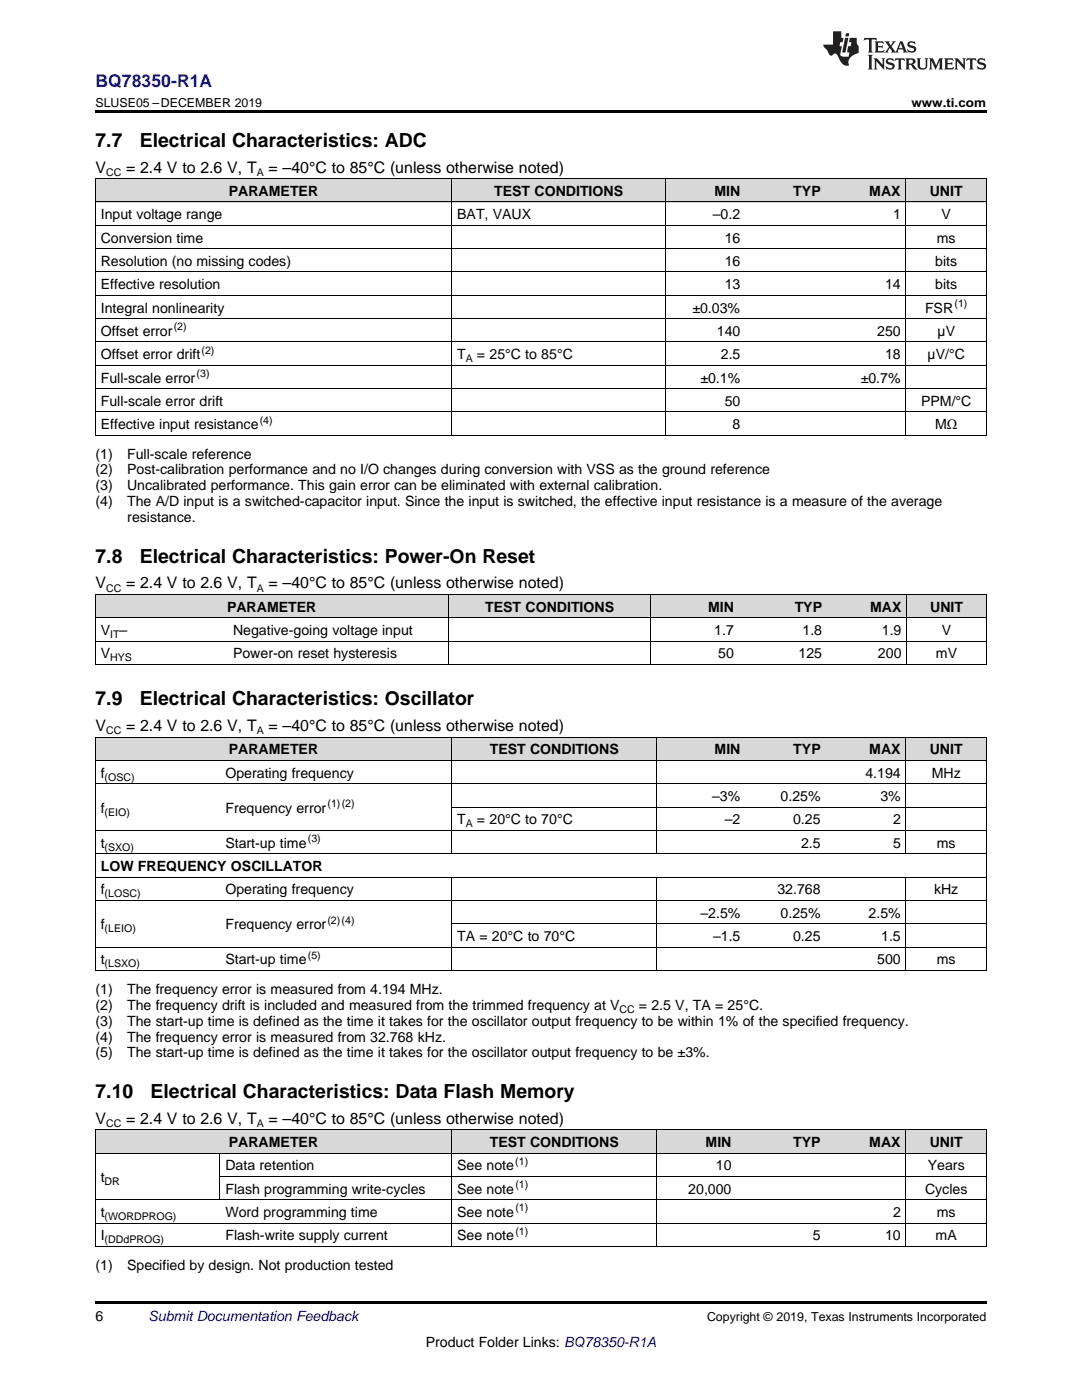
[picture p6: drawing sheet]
<svg xmlns="http://www.w3.org/2000/svg" width="216mm" height="279mm" viewBox="0 0 216 279" stroke-linecap="round" stroke-linejoin="round" font-family="sans-serif">
<defs><g id="words">
<g font-size="3.9">
<text x="19" y="29.3">7.7</text>
<text x="27.9" y="29.3">Electrical Characteristics: ADC</text>
<text x="19" y="112.3">7.8</text>
<text x="27.9" y="112.3">Electrical Characteristics: Power-On Reset</text>
<text x="19" y="140.8">7.9</text>
<text x="27.9" y="140.8">Electrical Characteristics: Oscillator</text>
<text x="19" y="219.1">7.10</text>
<text x="30.1" y="219.1">Electrical Characteristics: Data Flash Memory</text>
</g>
<text font-size="3.5" fill="#00f" x="19" y="17.3">BQ78350-R1A</text>
<g font-size="3.2">
<text x="19" y="34.4">V</text>
<text x="25.2" y="34.4">= 2.4 V to 2.6 V, T</text>
<text x="53.6" y="34.4">= –40°C to 85°C (unless otherwise noted)</text>
<text x="19" y="117.4">V</text>
<text x="25.2" y="117.4">= 2.4 V to 2.6 V, T</text>
<text x="53.6" y="117.4">= –40°C to 85°C (unless otherwise noted)</text>
<text x="19" y="145.9">V</text>
<text x="25.2" y="145.9">= 2.4 V to 2.6 V, T</text>
<text x="53.6" y="145.9">= –40°C to 85°C (unless otherwise noted)</text>
<text x="19" y="224.3">V</text>
<text x="25.2" y="224.3">= 2.4 V to 2.6 V, T</text>
<text x="53.6" y="224.3">= –40°C to 85°C (unless otherwise noted)</text>
</g>
<g font-size="2.8">
<text x="45.6" y="39.1">PARAMETER</text>
<text x="98.6" y="39.1">TEST CONDITIONS</text>
<text x="142.6" y="39.1">MIN</text>
<text x="158.3" y="39.1">TYP</text>
<text x="173.5" y="39.1">MAX</text>
<text x="185.5" y="39.1">UNIT</text>
<text x="20.1" y="43.7">Input voltage range</text>
<text x="91.2" y="43.7">BAT, VAUX</text>
<text x="142.2" y="43.7">–0.2</text>
<text x="178.2" y="43.7">1</text>
<text x="187.9" y="43.7">V</text>
<text x="20.1" y="48.4">Conversion time</text>
<text x="20.1" y="53.1">Resolution (no missing codes)</text>
<text x="144.6" y="48.4">16</text>
<text x="144.6" y="53.1">16</text>
<text x="186.6" y="53.1">bits</text>
<text x="186.9" y="48.4">ms</text>
<text x="20.1" y="57.7">Effective resolution</text>
<text x="144.6" y="57.7">13</text>
<text x="176.6" y="57.7">14</text>
<text x="186.6" y="57.7">bits</text>
<text x="20.1" y="62.4">Integral nonlinearity</text>
<text x="138.2" y="62.4">±0.03%</text>
<text x="184.6" y="62.4">FSR</text>
<text x="20.1" y="67">Offset error</text>
<text x="20.1" y="71.7">Offset error drift</text>
<text x="91.2" y="71.7">T</text>
<text x="95.2" y="71.7">= 25°C to 85°C</text>
<text x="143.1" y="67">140</text>
<text x="143.8" y="71.7">2.5</text>
<text x="175" y="67">250</text>
<text x="176.6" y="71.7">18</text>
<text x="185.1" y="71.7">µV/°C</text>
<text x="187.1" y="67">µV</text>
<text x="20.1" y="76.3">Full-scale error</text>
<text x="139.8" y="76.3">±0.1%</text>
<text x="171.8" y="76.3">±0.7%</text>
<text x="20.1" y="81">Full-scale error drift</text>
<text x="144.6" y="81">50</text>
<text x="183.8" y="81">PPM/°C</text>
<text x="20.1" y="85.7">Effective input resistance</text>
<text x="146.2" y="85.7">8</text>
<text x="186.6" y="85.7">MΩ</text>
<text x="19" y="91.5">(1)</text>
<text x="19" y="94.7">(2)</text>
<text x="25.4" y="91.5">Full-scale reference</text>
<text x="25.4" y="94.7">Post-calibration performance and no I/O changes during conversion with VSS as the ground reference</text>
<text x="19" y="97.9">(3)</text>
<text x="19" y="101">(4)</text>
<text x="25.4" y="97.9">Uncalibrated performance. This gain error can be eliminated with external calibration.</text>
<text x="25.4" y="101">The A/D input is a switched-capacitor input. Since the input is switched, the effective input resistance is a measure of the average</text>
<text x="25.4" y="104.2">resistance.</text>
<text x="45.3" y="122.1">PARAMETER</text>
<text x="96.8" y="122.1">TEST CONDITIONS</text>
<text x="141.3" y="122.1">MIN</text>
<text x="158.6" y="122.1">TYP</text>
<text x="173.6" y="122.1">MAX</text>
<text x="185.6" y="122.1">UNIT</text>
<text x="20.1" y="126.8">V –</text>
<text x="20.1" y="131.4">V</text>
<text x="46.5" y="126.8">Negative-going voltage input</text>
<text x="46.5" y="131.4">Power-on reset hysteresis</text>
<text x="142.5" y="126.8">1.7</text>
<text x="143.3" y="131.4">50</text>
<text x="159.3" y="131.4">125</text>
<text x="160.1" y="126.8">1.8</text>
<text x="175.2" y="131.4">200</text>
<text x="176" y="126.8">1.9</text>
<text x="186.8" y="131.4">mV</text>
<text x="187.9" y="126.8">V</text>
<text x="20.1" y="155.2">f</text>
<text x="45" y="155.2">Operating frequency</text>
<text x="45.6" y="150.6">PARAMETER</text>
<text x="97.7" y="150.6">TEST CONDITIONS</text>
<text x="142.6" y="150.6">MIN</text>
<text x="158.3" y="150.6">TYP</text>
<text x="172.7" y="155.2">4.194</text>
<text x="173.5" y="150.6">MAX</text>
<text x="185.5" y="150.6">UNIT</text>
<text x="185.9" y="155.2">MHz</text>
<text x="142.1" y="159.9">–3%</text>
<text x="155.8" y="159.9">0.25%</text>
<text x="175.7" y="159.9">3%</text>
<text x="20.1" y="162.2">f</text>
<text x="45" y="162.2">Frequency error</text>
<text x="91.2" y="164.5">T</text>
<text x="95.2" y="164.5">= 20°C to 70°C</text>
<text x="144.6" y="164.5">–2</text>
<text x="158.3" y="164.5">0.25</text>
<text x="178.2" y="164.5">2</text>
<text x="20.1" y="169.2">t</text>
<text x="20.1" y="173.8">LOW FREQUENCY OSCILLATOR</text>
<text x="45" y="169.2">Start-up time</text>
<text x="159.8" y="169.2">2.5</text>
<text x="178.2" y="169.2">5</text>
<text x="186.9" y="169.2">ms</text>
<text x="20.1" y="178.5">f</text>
<text x="45" y="178.5">Operating frequency</text>
<text x="155.1" y="178.5">32.768</text>
<text x="186.4" y="178.5">kHz</text>
<text x="20.1" y="185.5">f</text>
<text x="45" y="185.5">Frequency error</text>
<text x="139.8" y="183.2">–2.5%</text>
<text x="155.8" y="183.2">0.25%</text>
<text x="173.3" y="183.2">2.5%</text>
<text x="91.2" y="187.8">TA = 20°C to 70°C</text>
<text x="142.3" y="187.8">–1.5</text>
<text x="158.3" y="187.8">0.25</text>
<text x="175.8" y="187.8">1.5</text>
<text x="20.1" y="192.5">t</text>
<text x="45" y="192.5">Start-up time</text>
<text x="175" y="192.5">500</text>
<text x="186.9" y="192.5">ms</text>
<text x="19" y="198.3">(1)</text>
<text x="19" y="201.5">(2)</text>
<text x="25.4" y="198.3">The frequency error is measured from 4.194 MHz.</text>
<text x="25.4" y="201.5">The frequency drift is included and measured from the trimmed frequency at V</text>
<text x="127.5" y="201.5">= 2.5 V, TA = 25°C.</text>
<text x="19" y="204.7">(3)</text>
<text x="19" y="207.9">(4)</text>
<text x="25.4" y="204.7">The start-up time is defined as the time it takes for the oscillator output frequency to be within 1% of the specified frequency.</text>
<text x="25.4" y="207.9">The frequency error is measured from 32.768 kHz.</text>
<text x="19" y="211">(5)</text>
<text x="25.4" y="211">The start-up time is defined as the time it takes for the oscillator output frequency to be ±3%.</text>
<text x="45" y="233.6">Data retention</text>
<text x="45.6" y="228.9">PARAMETER</text>
<text x="91.2" y="233.6">See note</text>
<text x="97.7" y="228.9">TEST CONDITIONS</text>
<text x="140.8" y="228.9">MIN</text>
<text x="142.8" y="233.6">10</text>
<text x="158.3" y="228.9">TYP</text>
<text x="173.5" y="228.9">MAX</text>
<text x="185.1" y="233.6">Years</text>
<text x="185.5" y="228.9">UNIT</text>
<text x="20.1" y="235.9">t</text>
<text x="45" y="238.2">Flash programming write-cycles</text>
<text x="91.2" y="238.2">See note</text>
<text x="137.3" y="238.2">20,000</text>
<text x="184.6" y="238.2">Cycles</text>
<text x="20.1" y="242.9">t</text>
<text x="45" y="242.9">Word programming time</text>
<text x="91.2" y="242.9">See note</text>
<text x="178.2" y="242.9">2</text>
<text x="186.9" y="242.9">ms</text>
<text x="20.1" y="247.5">I</text>
<text x="45" y="247.5">Flash-write supply current</text>
<text x="91.2" y="247.5">See note</text>
<text x="162.2" y="247.5">5</text>
<text x="176.6" y="247.5">10</text>
<text x="186.7" y="247.5">mA</text>
<text x="19" y="253.4">(1)</text>
<text x="25.4" y="253.4">Specified by design. Not production tested</text>
<text x="19" y="263.6">6</text>
<text x="84.9" y="268.9">Product Folder Links: BQ78350-R1A</text>
</g>
<text font-size="2.8" fill="#0000c8" x="29.6" y="263.6">Submit Documentation Feedback</text>
<g font-size="2.5">
<text x="19" y="21.4">SLUSE05 –DECEMBER 2019</text>
<text x="181.9" y="21.4">www.ti.com</text>
<text x="141.1" y="263.6">Copyright © 2019, Texas Instruments Incorporated</text>
</g>
<g font-size="2.1">
<text x="21.2" y="35.1">CC</text>
<text x="51.2" y="35.1">A</text>
<text x="34.7" y="65.9">(2)</text>
<text x="190.5" y="61.2">(1)</text>
<text x="40.2" y="70.6">(2)</text>
<text x="39.2" y="75.2">(3)</text>
<text x="92.9" y="72.2">A</text>
<text x="51.8" y="84.5">(4)</text>
<text x="21.2" y="118.1">CC</text>
<text x="51.2" y="118.1">A</text>
<text x="22" y="127.3">IT</text>
<text x="22" y="132">HYS</text>
<text x="21.2" y="146.5">CC</text>
<text x="51.2" y="146.5">A</text>
<text x="20.9" y="155.8">(OSC)</text>
<text x="65.4" y="161.1">(1)(2)</text>
<text x="20.9" y="162.8">(EIO)</text>
<text x="92.9" y="165.1">A</text>
<text x="20.9" y="169.8">(SXO)</text>
<text x="61.4" y="168.1">(3)</text>
<text x="20.9" y="179.1">(LOSC)</text>
<text x="65.3" y="184.4">(2)(4)</text>
<text x="20.9" y="186.1">(LEIO)</text>
<text x="61.4" y="191.3">(5)</text>
<text x="20.9" y="193">(LSXO)</text>
<text x="123.6" y="202.1">CC</text>
<text x="21.2" y="224.9">CC</text>
<text x="51.2" y="224.9">A</text>
<text x="102.8" y="232.4">(1)</text>
<text x="20.9" y="236.5">DR</text>
<text x="102.8" y="237.1">(1)</text>
<text x="20.9" y="243.5">(WORDPROG)</text>
<text x="102.8" y="241.8">(1)</text>
<text x="20.9" y="248.1">(DDdPROG)</text>
<text x="102.8" y="246.4">(1)</text>
</g>
</g></defs>
<g fill="#d8d8d8">
<path d="M19 225.5h24.9v4.7h-24.9z"/>
<path d="M43.9 225.5h46.3v4.7h-46.3z"/>
<path d="M90.2 225.5h40.9v4.7h-40.9z"/>
<path d="M131.1 225.5h15.9v4.7h-15.9z"/>
<path d="M147 225.5h17.8v4.7h-17.8z"/>
<path d="M164.8 225.5h16v4.7h-16z"/>
<path d="M180.8 225.5h16v4.7h-16z"/>
<path d="M19 147.2h24.9v4.6h-24.9z"/>
<path d="M43.9 147.2h46.3v4.6h-46.3z"/>
<path d="M90.2 147.2h40.9v4.6h-40.9z"/>
<path d="M131.1 147.2h17.7v4.6h-17.7z"/>
<path d="M148.8 147.2h16v4.6h-16z"/>
<path d="M164.8 147.2h16v4.6h-16z"/>
<path d="M180.8 147.2h16v4.6h-16z"/>
<path d="M19 118.7h26.4v4.7h-26.4z"/>
<path d="M45.4 118.7h44.1v4.7h-44.1z"/>
<path d="M89.5 118.7h40.4v4.7h-40.4z"/>
<path d="M129.9 118.7h17.6v4.7h-17.6z"/>
<path d="M147.5 118.7h17.6v4.7h-17.6z"/>
<path d="M165.1 118.7h15.9v4.7h-15.9z"/>
<path d="M181 118.7h15.8v4.7h-15.8z"/>
<path d="M19 35.7h71.2v4.7h-71.2z"/>
<path d="M90.2 35.7h42.6v4.7h-42.6z"/>
<path d="M132.8 35.7h16v4.7h-16z"/>
<path d="M148.8 35.7h16v4.7h-16z"/>
<path d="M164.8 35.7h16v4.7h-16z"/>
<path d="M180.8 35.7h16v4.7h-16z"/>
</g>
<g fill="#000">
<path d="M19 22h177.8v.5h-177.8zM19 86.9h.2zM132.7 86.9h.1zM180.7 86.9h.1zM196.7 86.9h.1zM19 132.6l.2 .1zM89.4 132.6l.1 .1zM129.8 132.6l.1 .1zM180.9 132.6l.1 .1zM196.7 132.6l.1 .1zM19 193.7h.2zM90.1 193.7h.1z"/>
<path d="M131 193.7h.1zM180.7 193.7h.1zM196.7 193.7h.1zM19 248.8h.2zM90.1 248.8h.1zM131 248.8h.1zM180.7 248.8h.1zM196.7 248.8h.1zM19 259.7h177.8v.5h-177.8z"/>
</g>
<g fill="none" stroke="#000" stroke-width=".2">
<path d="M19 35.6l177.8 .1v51.2M19.1 35.7v51.2M90.1 35.7v51.2M132.8 35.7v51.2M180.8 35.7v51.2M19 58.9h177.8M19 54.3h177.8M19 49.6h177.8M19 45h177.8M19 40.3h177.8M19 77.6h177.8M19 72.9h177.8"/>
<path d="M19 68.2h177.8M19 63.6h177.8M19 86.9h177.8M19 82.2h177.8M19 118.7h177.8M19.1 118.7v14M89.4 118.7v14M129.9 118.7v14M180.9 118.7v14M196.8 118.7v14M19 132.6h177.8M19 128h177.8"/>
<path d="M19 123.3h177.8M19 156.4h177.8M19 151.8h177.8M19 147.1h177.8M19.1 147.1v46.6M90.1 147.1v23.4M131 147.1v23.4M180.8 147.1v23.4M196.8 147.1v46.6M19 179.7h177.8M19 175.1h177.8M19 170.4h177.8"/>
<path d="M19 165.8h177.8M90.1 175.1v18.6M90.2 161.1h106.6M131 175.1v18.6M180.8 175.1v18.6M19 193.7h177.8M19 189h177.8M90.2 184.4h106.6M19 225.5h177.8v23.3M19 239.4h177.8M19 230.1h177.8M19.1 225.5v23.3"/>
<path d="M43.9 230.2v9.3M43.9 234.8h152.9M90.1 225.5v23.3M131 225.5v23.3M180.8 225.5v23.3M19 248.8h177.8M19 244.1h177.8"/>
</g>
<g fill="#231f20">
<path d="M172.5 7.6l-.1 .5 .4-.2h.6v.1v2.1l-.2 .4h.9l-.2-.4v-2.1l.1-.1h.5l.5 .2-.2-.5zM174.5 8.3l.2 .3v1.5l-.2 .4h1.8l.2-.6a1.04 1.04 0 0 1-1.3 .2v-.7h.6l.3 .2v-.6l-.3 .2h-.6v-.6l.8-.1 .4 .3-.2-.5zM176.5 8.3l.9 1.1-.9 1.1h.8l-.2-.2 .4-.7 .5 .7-.2 .2h1.5l-.2-.2 .2-.4h.9l.1 .4-.2 .2h1l-.3-.3-.7-1.9h-.5l-.9 2-.8-1 .9-1h-.8l.1 .3-.4 .5-.3-.6 .1-.2zM179.7 8.6l.4 1h-.7zM181.3 8.4a.63 .63 0 0 0-.2 .7 .63 .63 0 0 0 .6 .4l.6 .2 .1 .2a.75 .75 0 0 1-.7 .4 .75 .75 0 0 1-.6-.5l.1 .7 .1-.1a1.11 1.11 0 0 0 1.5-.6 1.13 1.13 0 0 0-1.2-.8l-.1-.4a1.04 1.04 0 0 1 1.2 .2l-.2-.5-.2 .1-.4-.2zM173.2 10.9l.2 .4v2.2l-.2 .4h1l-.3-.4v-2.2l.3-.4zM174.3 11.6l.3 .4v1.5l-.3 .4h.8l-.2-.4v-1.3l1.5 1.7v-1.9l.2-.4h-.7l.2 .4v.9l-1.1-1.3zM177 11.8a.62 .62 0 0 0-.2 .7 .62 .62 0 0 0 .6 .4l.6 .1 .1 .3a.76 .76 0 0 1-.7 .3 .76 .76 0 0 1-.7-.4l.2 .7 .1-.1a1.11 1.11 0 0 0 1.5-.6 1.13 1.13 0 0 0-1.2-.8l-.1-.4a1.04 1.04 0 0 1 1.2 .2l-.2-.6-.2 .1-.5-.1zM178.7 11.6l-.2 .6a.61 .61 0 0 1 .8-.3v1.6l-.2 .4h.9l-.2-.4v-1.6a.63 .63 0 0 1 .7 .3l-.1-.6zM180.6 11.6l.3 .4v1.5l-.3 .4h1l-.2-.2-.1-.8 .6 .2a.76 .76 0 0 0 1.2 .7l-1-1a.58 .58 0 0 0 .6-.5 .58 .58 0 0 0-.5-.6zM181.4 11.9h.1a.45 .45 0 0 1 .5 .1 .45 .45 0 0 1 .1 .5l-.8 .2zM182.9 11.6l.2 .2a2.17 2.17 0 0 0 .3 1.9 .99 .99 0 0 0 1.6-.6v-1.1l.2-.4h-.7l.2 .2a1.92 1.92 0 0 1-.2 1.8 .6 .6 0 0 1-.9-.5v-1.1l.2-.4zM185.4 11.6l.2 .4v1.5l-.2 .4h.7l-.2-.4v-1.4l.8 1.8 .8-1.8v1.4l-.2 .4h.9l-.2-.4v-1.5l.2-.4h-.8l-.6 1.5-.6-1.5zM188.4 11.6l.2 .4v1.5l-.2 .4h1.8l.1-.6a1.04 1.04 0 0 1-1.2 .1v-.6h.5l.4 .2v-.6l-.4 .2h-.5v-.7h.8l.3 .3-.1-.6zM190.5 11.6l.2 .4v1.5l-.2 .4h.7l-.2-.4v-1.3l1.5 1.7v-1.9l.2-.4h-.7l.2 .4v.9l-1.1-1.3zM192.9 11.6l-.1 .6a.61 .61 0 0 1 .7-.3l.1 1.6-.3 .4h1l-.3-.4 .1-1.6a.63 .63 0 0 1 .7 .3l-.1-.6zM195.2 11.8a.62 .62 0 0 0-.2 .7 .62 .62 0 0 0 .6 .4l.6 .1 .1 .3a.76 .76 0 0 1-.7 .3 .76 .76 0 0 1-.6-.4l.1 .7 .1-.1a1.11 1.11 0 0 0 1.6-.6 1.13 1.13 0 0 0-1.3-.8l-.1-.4a1.04 1.04 0 0 1 1.2 .2l-.1-.6-.2 .1-.5-.1z"/>
<path d="M166.2 6.3v2.6h-1.9v.4l.8 .9a.91 .91 0 0 0 1 .8 .56 .56 0 0 1 .5-.3 .56 .56 0 0 1 .5 .3l.4 .8a1.53 1.53 0 0 0 1.9 1.2 1.54 1.54 0 0 1 1-2.1l.9-.3v-1.4a1.52 1.52 0 0 1-.4-1.6h-1.3l-.2 .8h.5l-.2 .8h-.5l-.1 1v.2l.4 .1-.2 .8a1.93 1.93 0 0 1-1.6-.3l.3-1.8h-.5l.2-.8h.4l.2-.8h-.4v-1.3zM168.6 7.6l-.6 2.9h.7l.6-2.9zM168.8 6.6l-.1 .7h.6l.2-.7z"/>
</g>
<use href="#words"/>
</svg>
